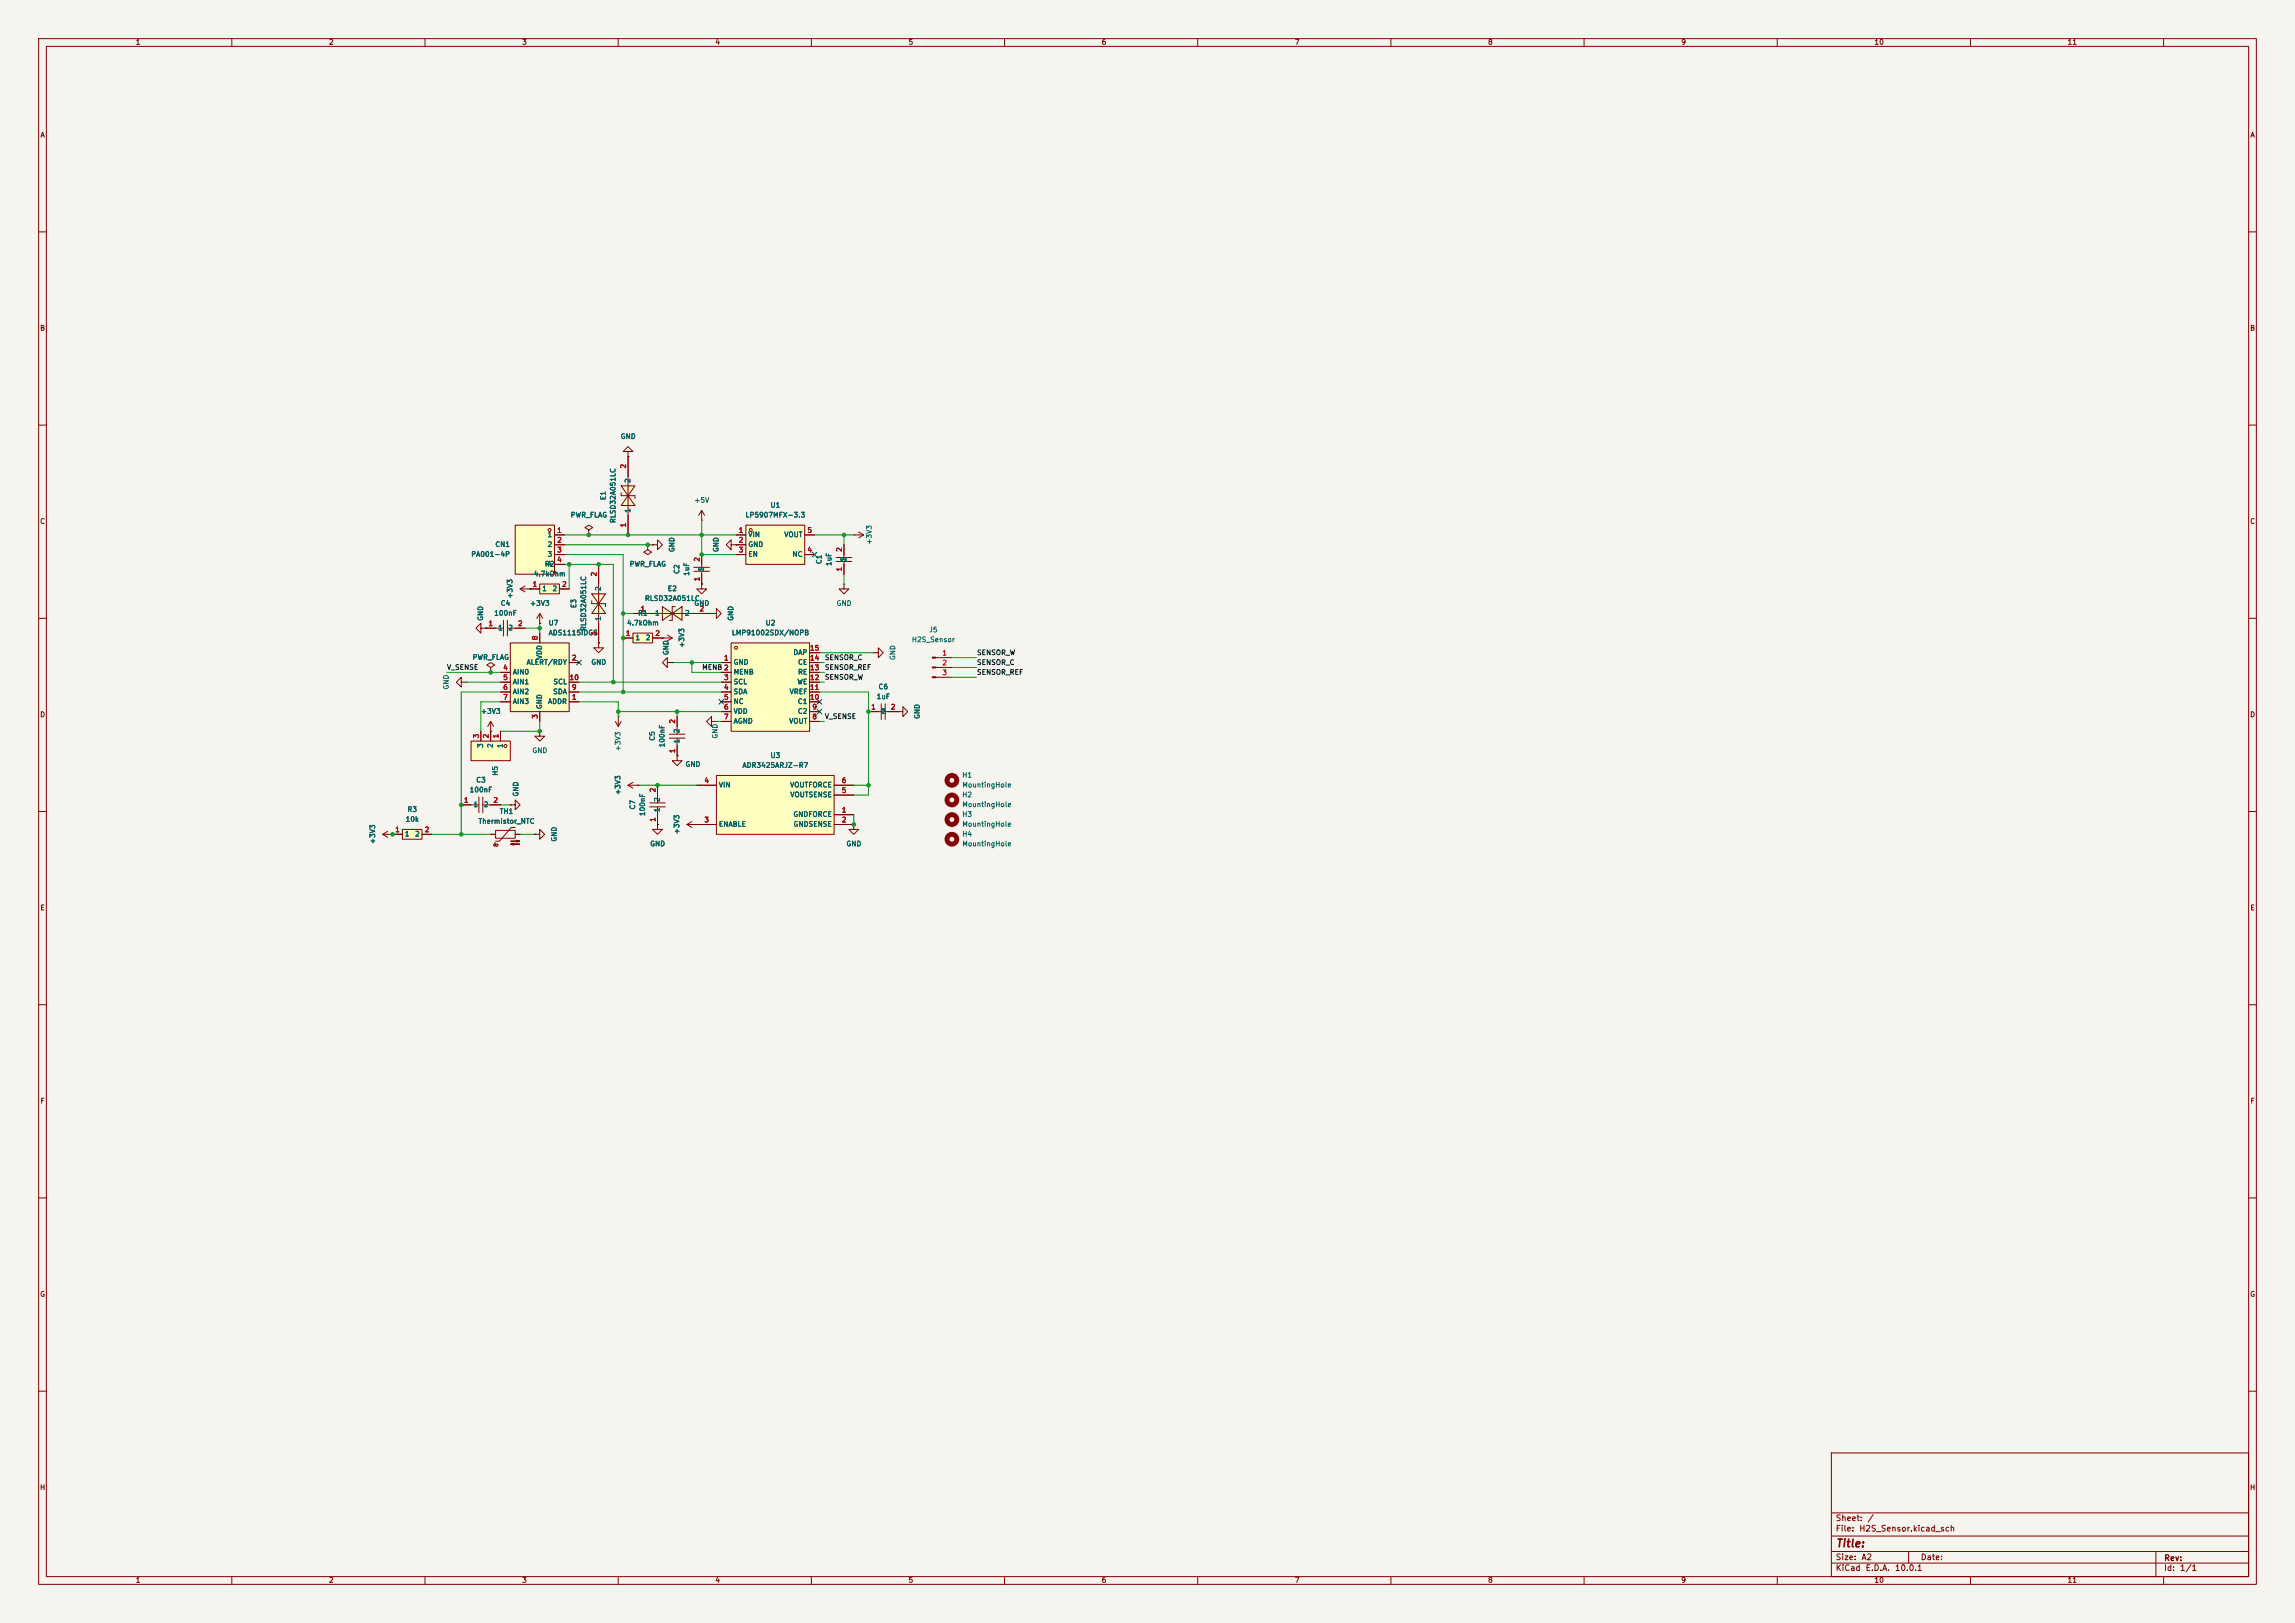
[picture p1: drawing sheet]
<svg xmlns="http://www.w3.org/2000/svg" width="594mm" height="420mm" viewBox="0 0 594 420" stroke-linecap="round" stroke-linejoin="round" font-family="sans-serif">
<defs><g id="words">
<text font-size="2" fill="#840000" x="475" y="400.9">Title:</text>
<g font-size="1.5" fill="#840000">
<text x="475" y="394">Sheet:</text>
<text x="483.2" y="394">/</text>
<text x="475" y="396.7">File:</text>
<text x="481.1" y="396.7">H2S_Sensor.kicad_sch</text>
<text x="475" y="406.9">KiCad</text>
<text x="475" y="404.1">Size:</text>
<text x="481.7" y="404.1">A2</text>
<text x="482.7" y="406.9">E.D.A.</text>
<text x="490.3" y="406.9">10.0.1</text>
<text x="497" y="404.1">Date:</text>
<text x="560" y="404.3">Rev:</text>
<text x="560" y="406.9">Id:</text>
<text x="564.1" y="406.9">1/1</text>
</g>
<g font-size="1.3" fill="#840000">
<text x="35" y="11.9">1</text>
<text x="85" y="11.9">2</text>
<text x="135" y="11.9">3</text>
<text x="185" y="11.9">4</text>
<text x="235" y="11.9">5</text>
<text x="285" y="11.9">6</text>
<text x="335" y="11.9">7</text>
<text x="385" y="11.9">8</text>
<text x="435" y="11.9">9</text>
<text x="485" y="11.9">10</text>
<text x="535" y="11.9">11</text>
<text x="10.3" y="35.9">A</text>
<text x="582.3" y="35.9">A</text>
<text x="10.3" y="85.9">B</text>
<text x="582.3" y="85.9">B</text>
<text x="10.3" y="135.9">C</text>
<text x="582.3" y="135.9">C</text>
<text x="10.3" y="185.9">D</text>
<text x="582.3" y="185.9">D</text>
<text x="10.3" y="235.9">E</text>
<text x="582.3" y="235.9">E</text>
<text x="10.3" y="285.9">F</text>
<text x="582.3" y="285.9">F</text>
<text x="10.3" y="335.9">G</text>
<text x="582.3" y="335.9">G</text>
<text x="10.2" y="385.9">H</text>
<text x="582.2" y="385.9">H</text>
<text x="35" y="409.9">1</text>
<text x="85" y="409.9">2</text>
<text x="135" y="409.9">3</text>
<text x="185" y="409.9">4</text>
<text x="235" y="409.9">5</text>
<text x="285" y="409.9">6</text>
<text x="335" y="409.9">7</text>
<text x="385" y="409.9">8</text>
<text x="435" y="409.9">9</text>
<text x="485" y="409.9">10</text>
<text x="535" y="409.9">11</text>
</g>
<g font-size="1.3" fill="#006464">
<text x="160.5" y="113.9">GND</text>
<text x="163.4" y="125.1" transform="rotate(-90 163.4 125.1)">2</text>
<text x="157.1" y="129.6" transform="rotate(-90 157.1 129.6)">E1</text>
<text x="179.6" y="130.4">+5V</text>
<text x="199.3" y="131.7">U1</text>
<text x="147.6" y="134.2">PWR_FLAG</text>
<text x="159.6" y="135.5" transform="rotate(-90 159.6 135.5)">RLSD32A051LC</text>
<text x="163.4" y="132.8" transform="rotate(-90 163.4 132.8)">1</text>
<text x="192.8" y="134.2">LP5907MFX-3.3</text>
<text x="128.1" y="141.8">CN1</text>
<text x="141.6" y="139.3">1</text>
<text x="141.6" y="141.8">2</text>
<text x="174.9" y="143" transform="rotate(-90 174.9 143)">GND</text>
<text x="186.3" y="143" transform="rotate(-90 186.3 143)">GND</text>
<text x="193.5" y="139.3">VIN</text>
<text x="193.5" y="141.8">GND</text>
<text x="202.9" y="139.3">VOUT</text>
<text x="225.9" y="141.1" transform="rotate(-90 225.9 141.1)">+3V3</text>
<text x="121.8" y="144.4">PA001-4P</text>
<text x="138" y="149.5">4.7kOhm</text>
<text x="140.9" y="146.9">R2</text>
<text x="141.6" y="144.4">3</text>
<text x="141.6" y="146.9">4</text>
<text x="162.8" y="146.9">PWR_FLAG</text>
<text x="176.1" y="148.7" transform="rotate(-90 176.1 148.7)">C2</text>
<text x="178.7" y="149.1" transform="rotate(-90 178.7 149.1)">1uF</text>
<text x="182.5" y="148.1" transform="rotate(-90 182.5 148.1)">1</text>
<text x="182.5" y="148" transform="rotate(-90 182.5 148)">2</text>
<text x="193.5" y="144.4">EN</text>
<text x="205" y="144.4">NC</text>
<text x="213" y="146.1" transform="rotate(-90 213 146.1)">C1</text>
<text x="215.5" y="146.6" transform="rotate(-90 215.5 146.6)">1uF</text>
<text x="219.3" y="145.5" transform="rotate(-90 219.3 145.5)">1</text>
<text x="219.3" y="145.4" transform="rotate(-90 219.3 145.4)">2</text>
<text x="132.9" y="155" transform="rotate(-90 132.9 155)">+3V3</text>
<text x="140.2" y="153.3">1</text>
<text x="142.9" y="153.3">2</text>
<text x="155.8" y="153.1" transform="rotate(-90 155.8 153.1)">2</text>
<text x="166.8" y="155.8">RLSD32A051LC</text>
<text x="172.7" y="153.3">E2</text>
<text x="125.3" y="160.8" transform="rotate(-90 125.3 160.8)">GND</text>
<text x="127.8" y="159.6">100nF</text>
<text x="129.5" y="157.1">C4</text>
<text x="137.1" y="157.1">+3V3</text>
<text x="149.5" y="157.5" transform="rotate(-90 149.5 157.5)">E3</text>
<text x="155.8" y="160.8" transform="rotate(-90 155.8 160.8)">1</text>
<text x="165" y="159.6">R1</text>
<text x="169.4" y="159.6">1</text>
<text x="177.1" y="159.6">2</text>
<text x="179.6" y="157.1">GND</text>
<text x="190.1" y="160.8" transform="rotate(-90 190.1 160.8)">GND</text>
<text x="216.4" y="157.1">GND</text>
<text x="128.8" y="163.4">1</text>
<text x="131.4" y="163.4">2</text>
<text x="141.9" y="162.2">U7</text>
<text x="141.9" y="164.7">ADS1115IDGS</text>
<text x="152" y="163.4" transform="rotate(-90 152 163.4)">RLSD32A051LC</text>
<text x="162.2" y="162.2">4.7kOhm</text>
<text x="164.3" y="166">1</text>
<text x="167" y="166">2</text>
<text x="177.4" y="167.7" transform="rotate(-90 177.4 167.7)">+3V3</text>
<text x="189.3" y="164.7">LMP91002SDX/NOPB</text>
<text x="198" y="162.2">U2</text>
<text x="235.9" y="166.5">H2S_Sensor</text>
<text x="240.4" y="163.9">J5</text>
<text x="122.2" y="171">PWR_FLAG</text>
<text x="136.1" y="172.3">ALERT/RDY</text>
<text x="140.6" y="170.7" transform="rotate(-90 140.6 170.7)">VDD</text>
<text x="152.9" y="172.3">GND</text>
<text x="173.3" y="169.7" transform="rotate(-90 173.3 169.7)">GND</text>
<text x="189.7" y="172.3">GND</text>
<text x="205.2" y="169.8">DAP</text>
<text x="206.4" y="172.3">CE</text>
<text x="232" y="170.9" transform="rotate(-90 232 170.9)">GND</text>
<text x="116.4" y="178.6" transform="rotate(-90 116.4 178.6)">GND</text>
<text x="132.6" y="174.9">AIN0</text>
<text x="132.6" y="177.4">AIN1</text>
<text x="132.6" y="179.9">AIN2</text>
<text x="143" y="179.9">SDA</text>
<text x="143.1" y="177.4">SCL</text>
<text x="189.7" y="174.9">MENB</text>
<text x="189.7" y="177.4">SCL</text>
<text x="189.7" y="179.9">SDA</text>
<text x="204.2" y="179.9">VREF</text>
<text x="206.2" y="177.4">WE</text>
<text x="206.4" y="174.9">RE</text>
<text x="227.3" y="178.7">C6</text>
<text x="124.4" y="185">+3V3</text>
<text x="132.6" y="182.5">AIN3</text>
<text x="140.6" y="183.6" transform="rotate(-90 140.6 183.6)">GND</text>
<text x="141.7" y="182.5">ADDR</text>
<text x="189.7" y="182.5">NC</text>
<text x="189.7" y="185">VDD</text>
<text x="206.4" y="185">C2</text>
<text x="206.4" y="182.5">C1</text>
<text x="226.8" y="181.2">1uF</text>
<text x="227.8" y="185">1</text>
<text x="227.9" y="185">2</text>
<text x="169.8" y="191.8" transform="rotate(-90 169.8 191.8)">C5</text>
<text x="176.1" y="189.9" transform="rotate(-90 176.1 189.9)">2</text>
<text x="186" y="191.3" transform="rotate(-90 186 191.3)">GND</text>
<text x="189.7" y="187.6">AGND</text>
<text x="204.1" y="187.6">VOUT</text>
<text x="238.4" y="186.2" transform="rotate(-90 238.4 186.2)">GND</text>
<text x="125.3" y="193.7" transform="rotate(-90 125.3 193.7)">3</text>
<text x="127.9" y="193.7" transform="rotate(-90 127.9 193.7)">2</text>
<text x="130.4" y="193.7" transform="rotate(-90 130.4 193.7)">1</text>
<text x="137.7" y="195.2">GND</text>
<text x="160.9" y="194.5" transform="rotate(-90 160.9 194.5)">+3V3</text>
<text x="172.3" y="193.5" transform="rotate(-90 172.3 193.5)">100nF</text>
<text x="176.1" y="192.5" transform="rotate(-90 176.1 192.5)">1</text>
<text x="199.3" y="196.4">U3</text>
<text x="123.1" y="202.8">C3</text>
<text x="129.1" y="200.9" transform="rotate(-90 129.1 200.9)">H5</text>
<text x="177.3" y="198.7">GND</text>
<text x="192" y="199">ADR3425ARJZ-R7</text>
<text x="248.9" y="201.5">H1</text>
<text x="121.4" y="205.3">100nF</text>
<text x="122.4" y="209.1">1</text>
<text x="125.1" y="209.1">2</text>
<text x="134.5" y="206.3" transform="rotate(-90 134.5 206.3)">GND</text>
<text x="160.9" y="205.8" transform="rotate(-90 160.9 205.8)">+3V3</text>
<text x="164.7" y="209.6" transform="rotate(-90 164.7 209.6)">C7</text>
<text x="171" y="207.7" transform="rotate(-90 171 207.7)">2</text>
<text x="185.9" y="204.1">VIN</text>
<text x="204.4" y="204.1">VOUTFORCE</text>
<text x="204.4" y="206.6">VOUTSENSE</text>
<text x="248.9" y="206.6">H2</text>
<text x="248.9" y="209.1">MountingHole</text>
<text x="248.9" y="204.1">MountingHole</text>
<text x="104.9" y="213">10k</text>
<text x="105.3" y="210.4">R3</text>
<text x="123.7" y="213.5">Thermistor_NTC</text>
<text x="129.2" y="210.9">TH1</text>
<text x="167.2" y="211.3" transform="rotate(-90 167.2 211.3)">100nF</text>
<text x="171" y="210.3" transform="rotate(-90 171 210.3)">1</text>
<text x="185.9" y="214.2">ENABLE</text>
<text x="205.2" y="211.7">GNDFORCE</text>
<text x="205.3" y="214.2">GNDSENSE</text>
<text x="248.9" y="211.7">H3</text>
<text x="248.9" y="214.2">MountingHole</text>
<text x="97.4" y="218.5" transform="rotate(-90 97.4 218.5)">+3V3</text>
<text x="104.6" y="216.8">1</text>
<text x="107.3" y="216.8">2</text>
<text x="144.4" y="217.9" transform="rotate(-90 144.4 217.9)">GND</text>
<text x="168.1" y="219.3">GND</text>
<text x="176.1" y="216" transform="rotate(-90 176.1 216)">+3V3</text>
<text x="218.9" y="219.3">GND</text>
<text x="248.9" y="216.8">H4</text>
<text x="248.9" y="219.3">MountingHole</text>
</g>
<g font-size="1.3" fill="#a90000">
<text x="162.3" y="121.4" transform="rotate(-90 162.3 121.4)">2</text>
<text x="162.3" y="136.6" transform="rotate(-90 162.3 136.6)">1</text>
<text x="144.1" y="138.2">1</text>
<text x="144.1" y="140.7">2</text>
<text x="144.1" y="143.3">3</text>
<text x="191.1" y="138.2">1</text>
<text x="191.1" y="140.7">2</text>
<text x="191.1" y="143.3">3</text>
<text x="208.8" y="143.3">4</text>
<text x="208.8" y="138.2">5</text>
<text x="218.2" y="142.9" transform="rotate(-90 218.2 142.9)">2</text>
<text x="144.1" y="145.8">4</text>
<text x="154.7" y="149.3" transform="rotate(-90 154.7 149.3)">2</text>
<text x="181.4" y="145.5" transform="rotate(-90 181.4 145.5)">2</text>
<text x="218.2" y="148" transform="rotate(-90 218.2 148)">1</text>
<text x="137.7" y="152.1">1</text>
<text x="145.3" y="152.1">2</text>
<text x="181.4" y="150.6" transform="rotate(-90 181.4 150.6)">1</text>
<text x="165.7" y="158.5">1</text>
<text x="180.9" y="158.5">2</text>
<text x="126.3" y="162.3">1</text>
<text x="133.9" y="162.3">2</text>
<text x="139.4" y="165.8" transform="rotate(-90 139.4 165.8)">8</text>
<text x="154.7" y="164.5" transform="rotate(-90 154.7 164.5)">1</text>
<text x="161.9" y="164.8">1</text>
<text x="169.5" y="164.8">2</text>
<text x="130.1" y="173.7">4</text>
<text x="147.9" y="171.2">2</text>
<text x="187.3" y="171.2">1</text>
<text x="187.3" y="173.7">2</text>
<text x="209.5" y="173.7">13</text>
<text x="209.5" y="171.2">14</text>
<text x="209.5" y="168.7">15</text>
<text x="243.8" y="169.9">1</text>
<text x="243.8" y="172.5">2</text>
<text x="130.1" y="176.3">5</text>
<text x="130.1" y="178.8">6</text>
<text x="147.3" y="176.3">10</text>
<text x="147.9" y="178.8">9</text>
<text x="187.3" y="176.3">3</text>
<text x="187.3" y="178.8">4</text>
<text x="209.5" y="178.8">11</text>
<text x="209.5" y="176.3">12</text>
<text x="243.8" y="175">3</text>
<text x="130.1" y="181.4">7</text>
<text x="147.9" y="181.4">1</text>
<text x="187.3" y="181.4">5</text>
<text x="187.3" y="183.9">6</text>
<text x="209.5" y="181.4">10</text>
<text x="210.1" y="183.9">9</text>
<text x="225.4" y="183.9">1</text>
<text x="230.4" y="183.9">2</text>
<text x="124.2" y="191.2" transform="rotate(-90 124.2 191.2)">3</text>
<text x="126.7" y="191.2" transform="rotate(-90 126.7 191.2)">2</text>
<text x="129.3" y="191.2" transform="rotate(-90 129.3 191.2)">1</text>
<text x="139.4" y="186.1" transform="rotate(-90 139.4 186.1)">3</text>
<text x="175" y="187.4" transform="rotate(-90 175 187.4)">2</text>
<text x="187.3" y="186.4">7</text>
<text x="210.1" y="186.4">8</text>
<text x="175" y="195" transform="rotate(-90 175 195)">1</text>
<text x="182.2" y="202.9">4</text>
<text x="217.7" y="202.9">6</text>
<text x="119.9" y="208">1</text>
<text x="127.6" y="208">2</text>
<text x="169.9" y="205.2" transform="rotate(-90 169.9 205.2)">2</text>
<text x="217.7" y="205.5">5</text>
<text x="102.2" y="215.6">1</text>
<text x="109.8" y="215.6">2</text>
<text x="169.9" y="212.8" transform="rotate(-90 169.9 212.8)">1</text>
<text x="182.2" y="213.1">3</text>
<text x="217.7" y="210.6">1</text>
<text x="217.7" y="213.1">2</text>
</g>
<g font-size="1.3" fill="#0f0f0f">
<text x="115.6" y="173.6">V_SENSE</text>
<text x="181.6" y="173.6">MENB 2</text>
<text x="213.4" y="171.1">SENSOR_C</text>
<text x="213.4" y="173.6">SENSOR_REF</text>
<text x="252.7" y="172.4">SENSOR_C</text>
<text x="252.7" y="169.8">SENSOR_W</text>
<text x="213.4" y="176.2">SENSOR_W</text>
<text x="252.7" y="174.9">SENSOR_REF</text>
<text x="213.4" y="186.3">V_SENSE</text>
</g>
</g></defs>
<path d="M0 0h594v420h-594z" fill="#f5f4ef" stroke="#f5f4ef" stroke-width=".26"/>
<g fill="none" stroke="#840000" stroke-width=".26">
<path d="M10 10h574v400h-574zM12 12h570v396h-570zM60 10v2M110 10v2M160 10v2M210 10v2M260 10v2M310 10v2M360 10v2M410 10v2M460 10v2M510 10v2"/>
<path d="M560 10v2M10 60h2M582 60h2M10 110h2M582 110h2M139.7 158.8l-.8 1.2M139.7 158.8l.8 1.2M139.7 158.8v2.5M10 160h2M124.5 162.6v-1.3l-1.3 1.3 1.3 1.2v-1.2h1.2M125.7 162.6h.1M125.7 162.6h4.6"/>
<path d="M127 172.7l1-.6-1-.6-1 .6 1 .6v1.3M127 174h.1M130.3 160.5v4.1M131.3 162.6h4.6M131.3 160.5v4.1M139.7 161.3h.1M582 160h2M173.2 191h4.1M173.2 190h4.1M175.3 185.4v4.6M175.3 191v4.6M10 210h2"/>
<path d="M99.1 215.9l1.2 .8M99.1 215.9h2.5M100.3 215.1l-1.2 .8M101.6 215.9h.1M582 210h2M10 260h2M582 260h2M10 310h2M582 310h2M10 360h2M474 376h108v32h-108zM582 360h2"/>
<path d="M474 397.5h108M474 391.5h108M60 408v2M110 408v2M160 408v2M210 408v2M260 408v2M310 408v2M360 408v2M410 408v2M460 408v2M474 404.5h108"/>
<path d="M474 401.5h108M494 401.5v3M510 408v2M558 401.5v6.5M560 408v2"/>
</g>
<path d="M104.1 214.6h5.1v2.6h-5.1z" fill="#ffffc2"/>
<g fill="none" stroke="#840000" stroke-width=".26">
<path d="M167.6 141v1.2l1.1 .7-1.1 .6-1-.6 1-.7M167.6 141h.1M168.9 141h1.3v-1.3l1.2 1.3-1.2 1.2v-1.2M168.9 141h.1M179.6 147.8h4M179.6 146.8h4M181.6 143.5v3.3M181.6 147.8v3.3M119.4 176.5v-1.2l-1.3 1.2 1.3 1.3v-1.3h1.2M120.6 176.5h.1M139.7 189.2v1.3h1.3l-1.3 1.3-1.3-1.3h1.3M139.7 189.2h.1"/>
<path d="M101.6 215.9h2.5M104.1 214.6h5.1v2.6h-5.1zM109.2 215.9h2.6M119.4 208.3h4.5M123.9 206.3v4M125 208.3h4.5M125 206.3v4M127 215.9h1.3M128 218.1l.3 .5-.1 .3h-.3l-.1-.3 .1-.2 1 .2-.1 .3-.4 .2M128.3 214.9h5v2h-5zM132.1 208.3h1.2v-1.3l1.3 1.3-1.3 1.3v-1.3M132.1 208.3h.1"/>
<path d="M133.3 214.1h-1l-3 3.6h-1M133.3 215.9h1.3M138.4 215.9h1.3v-1.3l1.3 1.3-1.3 1.3v-1.3M138.4 215.9h.1"/>
</g>
<g fill="#840000" stroke="#840000" stroke-width=".26">
<path d="M132.2 218.4l.8-.2v.5l-.8-.3h2.3z"/>
<path d="M132.2 217.7h2.3l-.8 .2v-.5l.8 .3z"/>
</g>
<g fill="#ffffc2">
<path d="M171.4 157l2.6 1.8-2.6 1.7z"/>
<path d="M174 158.8l2.5-1.8v3.5z"/>
</g>
<path d="M163.8 158.8h20.3M171.4 157l2.6 1.8-2.6 1.7zM174 158.8l2.5-1.8v3.5zM174.7 157h-.7v3.5h-.8M181.6 151.1v1.3h1.3l-1.3 1.3-1.3-1.3h1.3M181.6 151.1h.1" fill="none" stroke="#840000" stroke-width=".26"/>
<path d="M163.8 163.8h5.1v2.6h-5.1z" fill="#ffffc2"/>
<g fill="none" stroke="#840000" stroke-width=".26">
<path d="M181.6 134.6h.1M181.6 132.1l-.8 1.3M181.6 132.1l.8 1.3M181.6 132.1v2.5M221 138.4h.1M221 138.4h2.5M222.2 137.7l1.3 .7M223.5 138.4l-1.3 .8M189.2 141v-1.3l-1.2 1.3 1.2 1.2v-1.2h1.3M190.5 141h.1M161.3 165.1h2.5M163.8 163.8h5.1v2.6h-5.1z"/>
<path d="M168.9 165.1h2.5"/>
</g>
<path d="M193 135.9h15.3v10.2h-15.3z" fill="#ffffc2"/>
<g fill="none" stroke="#840000" stroke-width=".26">
<path d="M190.5 138.4h2.5M193 135.9h15.3v10.2h-15.3zM208.3 138.4h2.5M190.5 141h2.5M190.5 143.5h2.5M208.3 143.5h2.5"/>
<circle cx="194.3" cy="137.2" r=".38"/>
</g>
<g fill="#ffffc2">
<path d="M162.6 128.3l1.7 2.5h-3.5z"/>
<path d="M160.8 125.7h3.5l-1.7 2.6z"/>
</g>
<g fill="none" stroke="#840000" stroke-width=".26">
<path d="M162.6 116.8h1.2l-1.2-1.2-1.3 1.2h1.3v1.3M162.6 118.1h.1M162.6 118.1v20.3M152.4 137.2l1-.7-1-.6-1 .6 1 .7v1.2M152.4 138.4h.1M160.8 125.7h3.5l-1.7 2.6zM160.8 127.5v.8h3.5v.7M162.6 128.3l1.7 2.5h-3.5zM184.1 158.8h1.3v-1.3l1.3 1.3-1.3 1.2v-1.2M184.1 158.8h.1M216.4 145.3h4.1M216.4 144.3h4.1"/>
<path d="M218.4 151.1v1.3h1.3l-1.3 1.3-1.2-1.3h1.2M218.4 151.1h.1M218.4 141v3.3M218.4 145.3v3.3"/>
</g>
<path d="M132.1 166.4h15.2v17.8h-15.2z" fill="#ffffc2"/>
<g fill="none" stroke="#840000" stroke-width=".26">
<path d="M129.5 174h2.6M129.5 176.5h2.6M129.5 179.1h2.6M132.1 166.4h15.2v17.8h-15.2zM139.7 163.8v2.6M147.3 171.5h2.6M147.3 176.5h2.6M147.3 179.1h2.6M154.9 166.4v1.2h1.3l-1.3 1.3-1.2-1.3h1.2M154.9 166.4h.1M129.5 181.6h2.6M139.7 184.2v2.5"/>
<path d="M147.3 181.6h2.6"/>
</g>
<g fill="#ffffc2">
<path d="M154.9 156.2l1.8 2.6h-3.5z"/>
<path d="M153.2 153.7h3.5l-1.8 2.5z"/>
</g>
<g fill="none" stroke="#840000" stroke-width=".26">
<path d="M153.2 153.7h3.5l-1.8 2.5zM153.2 155.5v.7h3.5v.8M154.9 156.2l1.8 2.6h-3.5zM154.9 146.1v20.3M127 189.2h.1M127 186.7l-.8 1.3M127 186.7l.8 1.3M127 186.7v2.5M162.6 203.2l1.2 .8M162.6 203.2h2.5M163.8 202.4l-1.2 .8M165.1 203.2h.1"/>
<path d="M168.2 208.8h4M168.2 207.8h4M170.2 203.2v4.6M170.2 208.8v4.6"/>
</g>
<path d="M121.9 191.8h10.2v5.1h-10.2z" fill="#ffffc2"/>
<g fill="none" stroke="#840000" stroke-width=".26">
<path d="M121.9 191.8h10.2v5.1h-10.2zM124.5 189.2v2.6M127 189.2v2.6M129.5 189.2v2.6M159.3 186.7l.7 1.3M160 185.4h.1M160 185.4v2.6M160.8 186.7l-.8 1.3M184.1 186.7v-1.3l-1.2 1.3 1.2 1.3v-1.3h1.3M185.4 186.7h.1"/>
<circle cx="130.8" cy="193" r=".38"/>
</g>
<path d="M189.2 166.4h20.3v22.8h-20.3z" fill="#ffffc2"/>
<g fill="none" stroke="#840000" stroke-width=".26">
<path d="M171.4 165.1h.1M171.4 165.1h2.6M172.7 171.5v-1.3l-1.3 1.3 1.3 1.2v-1.2h1.3M172.7 164.3l1.3 .8M174 171.5h.1M174 165.1l-1.3 .8M186.7 171.5h2.5M186.7 174h2.5M186.7 176.5h2.5M186.7 179.1h2.5M189.2 166.4h20.3v22.8h-20.3zM209.5 171.5h2.6"/>
<path d="M209.5 174h2.6M209.5 176.5h2.6M209.5 179.1h2.6M209.5 168.9h2.6M175.3 195.6v1.3h1.2l-1.2 1.2-1.3-1.2h1.3M175.3 195.6h.1M186.7 181.6h2.5M186.7 184.2h2.5M186.7 186.7h2.5M209.5 181.6h2.6M209.5 184.2h2.6M209.5 186.7h2.6"/>
<path d="M170.2 213.4v1.2h1.2l-1.2 1.3-1.3-1.3h1.3M170.2 213.4h.1M177.8 213.4l1.3 .7M177.8 213.4h2.5M179.1 212.6l-1.3 .8M180.3 213.4h.1"/>
<circle cx="190.5" cy="167.6" r=".38"/>
</g>
<path d="M185.4 200.7h30.5v15.2h-30.5z" fill="#ffffc2"/>
<g fill="none" stroke="#840000" stroke-width=".26">
<path d="M226.1 168.9h1.2v-1.3l1.3 1.3-1.3 1.3v-1.3M226.1 168.9h.1M242.2 170.2h4.2M242.2 172.7h4.2M242.2 175.3h4.2M224.8 184.2h3.3M228.1 182.1v4.1M229.1 184.2h3.3M229.1 182.1v4.1M232.4 184.2h1.3v-1.3l1.2 1.3-1.2 1.2v-1.2M232.4 184.2h.1M180.3 213.4h5.1"/>
<path d="M180.3 203.2h5.1M185.4 200.7h30.5v15.2h-30.5zM215.9 210.8h5.1M215.9 213.4h5.1M215.9 203.2h5.1M215.9 205.7h5.1M221 213.4v1.2h1.2l-1.2 1.3-1.3-1.3h1.3M221 213.4h.1"/>
</g>
<g fill="none" stroke="#840000" stroke-width="1.3">
<circle cx="246.4" cy="212.1" r="1.27"/>
<circle cx="246.4" cy="201.9" r="1.27"/>
<circle cx="246.4" cy="217.2" r="1.27"/>
<circle cx="246.4" cy="207" r="1.27"/>
</g>
<g fill="#840000" stroke="#840000" stroke-width=".26">
<path d="M241.3 170.1h.9v.2h-.9z"/>
<path d="M241.3 172.6h.9v.2h-.9z"/>
<path d="M241.3 175.1h.9v.3h-.9z"/>
</g>
<path d="M133.3 135.9h10.2v12.7h-10.2z" fill="#ffffc2"/>
<g fill="none" stroke="#840000" stroke-width=".26">
<path d="M133.3 135.9h10.2v12.7h-10.2zM143.5 138.4h2.5M143.5 141h2.5M143.5 143.5h2.5M143.5 146.1h2.5"/>
<circle cx="142.2" cy="137.2" r=".38"/>
</g>
<path d="M139.7 151.1h5.1v2.6h-5.1z" fill="#ffffc2"/>
<g fill="none" stroke="#840000" stroke-width=".26">
<path d="M162.6 118.1h.1M162.6 118.1v5.1M143.5 138.4h2.5M152.4 138.4h.1M162.6 133.4v5M190.5 138.4h2.5M208.3 138.4h2.5M134.6 152.4h5.1M134.6 152.4l1.3 .8M135.9 151.6l-1.3 .8M137.2 152.4h.1M139.7 151.1h5.1v2.6h-5.1z"/>
<path d="M143.5 141h2.5M143.5 143.5h2.5M143.5 146.1h2.5M144.8 152.4h2.5M154.9 146.1v5M163.8 158.8h5.1M167.6 141h.1M168.9 141h.1M179.1 158.8h5M181.6 151.1h.1M181.6 143.5v2.6M181.6 148.6v2.5"/>
<path d="M184.1 158.8h.1M190.5 141h.1M190.5 141h2.5M190.5 143.5h2.5M208.3 143.5h2.5M218.4 141v2.5M218.4 146.1v2.5M125.7 162.6h.1M125.7 162.6h2.6M127 174h.1M129.5 174h2.6M129.5 176.5h2.6"/>
<path d="M129.5 179.1h2.6M133.3 162.6h2.6M139.7 161.3h.1M139.7 163.8v2.6M147.3 171.5h2.6M147.3 176.5h2.6M147.3 179.1h2.6M154.9 166.4h.1M154.9 161.3v5.1M161.3 165.1h2.5M168.9 165.1h2.5M171.4 165.1h.1"/>
<path d="M174 171.5h.1M186.7 171.5h2.5M186.7 174h2.5M186.7 176.5h2.5M186.7 179.1h2.5M209.5 171.5h2.6M209.5 174h2.6M209.5 176.5h2.6M209.5 179.1h2.6M209.5 168.9h2.6M124.5 189.2v2.6M127 189.2h.1"/>
<path d="M127 189.2v2.6M129.5 189.2v2.6M129.5 181.6h2.6M139.7 184.2v2.5M147.3 181.6h2.6M175.3 195.6h.1M175.3 185.4v2.6M175.3 193v2.6M186.7 181.6h2.5M186.7 184.2h2.5M186.7 186.7h2.5M209.5 181.6h2.6"/>
<path d="M209.5 184.2h2.6M209.5 186.7h2.6M224.8 184.2h2.5M229.9 184.2h2.5M232.4 184.2h.1M101.6 215.9h.1M101.6 215.9h2.5M109.2 215.9h2.6M119.4 208.3h2.5M127 215.9h1.3M127 208.3h2.5M132.1 208.3h.1"/>
<path d="M133.3 215.9h1.3M138.4 215.9h.1M165.1 203.2h.1M170.2 213.4h.1M170.2 203.2v2.5M170.2 210.8v2.6M180.3 213.4h.1M180.3 213.4h5.1M180.3 203.2h5.1M215.9 210.8h5.1M215.9 213.4h5.1M215.9 203.2h5.1"/>
<path d="M215.9 205.7h5.1M221 213.4h.1"/>
</g>
<g fill="none" stroke="#009600" stroke-width=".26">
<path d="M146 138.4h44.5M181.6 134.6v8.9h8.9M210.8 138.4h10.2M218.4 138.4v2.6M146 146.1h12.7v30.4M146 143.5h15.3v35.6M146 141h22.9M147.3 146.1v6.3M161.3 158.8h2.5M218.4 148.6v2.5M115.6 174h13.9M120.6 176.5h8.9"/>
<path d="M129.5 179.1h-10.1v36.8M135.9 162.6h3.8M139.7 161.3v2.5M149.9 176.5h36.8M149.9 179.1h36.8M174 171.5h12.7M179.1 171.5v2.5h7.6M212.1 171.5h1.3M212.1 179.1h12.7v26.6h-3.8M212.1 176.5h1.3M212.1 174h1.3M212.1 168.9h14"/>
<path d="M246.4 172.7h6.3M246.4 170.2h6.3M246.4 175.3h6.3M129.5 181.6h-5v7.6M139.7 186.7v2.5h-10.2M149.9 181.6h10.1v3.8M160 184.2h26.7M175.3 184.2v1.2M185.4 186.7h1.3M212.1 186.7h1.3M101.6 215.9h2.5M111.8 215.9h15.2"/>
<path d="M129.5 208.3h2.6M134.6 215.9h3.8M165.1 203.2h15.2M221 210.8v2.6M221 203.2h3.8"/>
</g>
<path d="M210.2 142.9l1.2 1.2M211.4 142.9l-1.2 1.2M149.3 170.8l1.2 1.3M150.5 170.8l-1.2 1.3M186.1 181l1.2 1.2M187.3 181l-1.2 1.2M211.5 183.5l1.2 1.3M211.5 181l1.2 1.2M212.7 183.5l-1.2 1.3M212.7 181l-1.2 1.2" fill="none" stroke="#000084" stroke-width=".26"/>
<g fill="#009600" stroke="#009600" stroke-width=".26">
<circle cx="119.4" cy="208.3" r=".46"/>
<circle cx="101.6" cy="215.9" r=".46"/>
<circle cx="119.4" cy="215.9" r=".46"/>
<circle cx="127" cy="174" r=".46"/>
<circle cx="139.7" cy="189.2" r=".46"/>
<circle cx="152.4" cy="138.4" r=".46"/>
<circle cx="167.6" cy="141" r=".46"/>
<circle cx="162.6" cy="138.4" r=".46"/>
<circle cx="181.6" cy="143.5" r=".46"/>
<circle cx="218.4" cy="138.4" r=".46"/>
<circle cx="181.6" cy="138.4" r=".46"/>
<circle cx="154.9" cy="146.1" r=".46"/>
<circle cx="179.1" cy="171.5" r=".46"/>
<circle cx="161.3" cy="165.1" r=".46"/>
<circle cx="139.7" cy="162.6" r=".46"/>
<circle cx="161.3" cy="158.8" r=".46"/>
<circle cx="147.3" cy="146.1" r=".46"/>
<circle cx="221" cy="213.4" r=".46"/>
<circle cx="224.8" cy="184.2" r=".46"/>
<circle cx="224.8" cy="203.2" r=".46"/>
<circle cx="161.3" cy="179.1" r=".46"/>
<circle cx="158.7" cy="176.5" r=".46"/>
<circle cx="170.2" cy="203.2" r=".46"/>
<circle cx="160" cy="184.2" r=".46"/>
<circle cx="175.3" cy="184.2" r=".46"/>
</g>
<use href="#words"/>
</svg>
